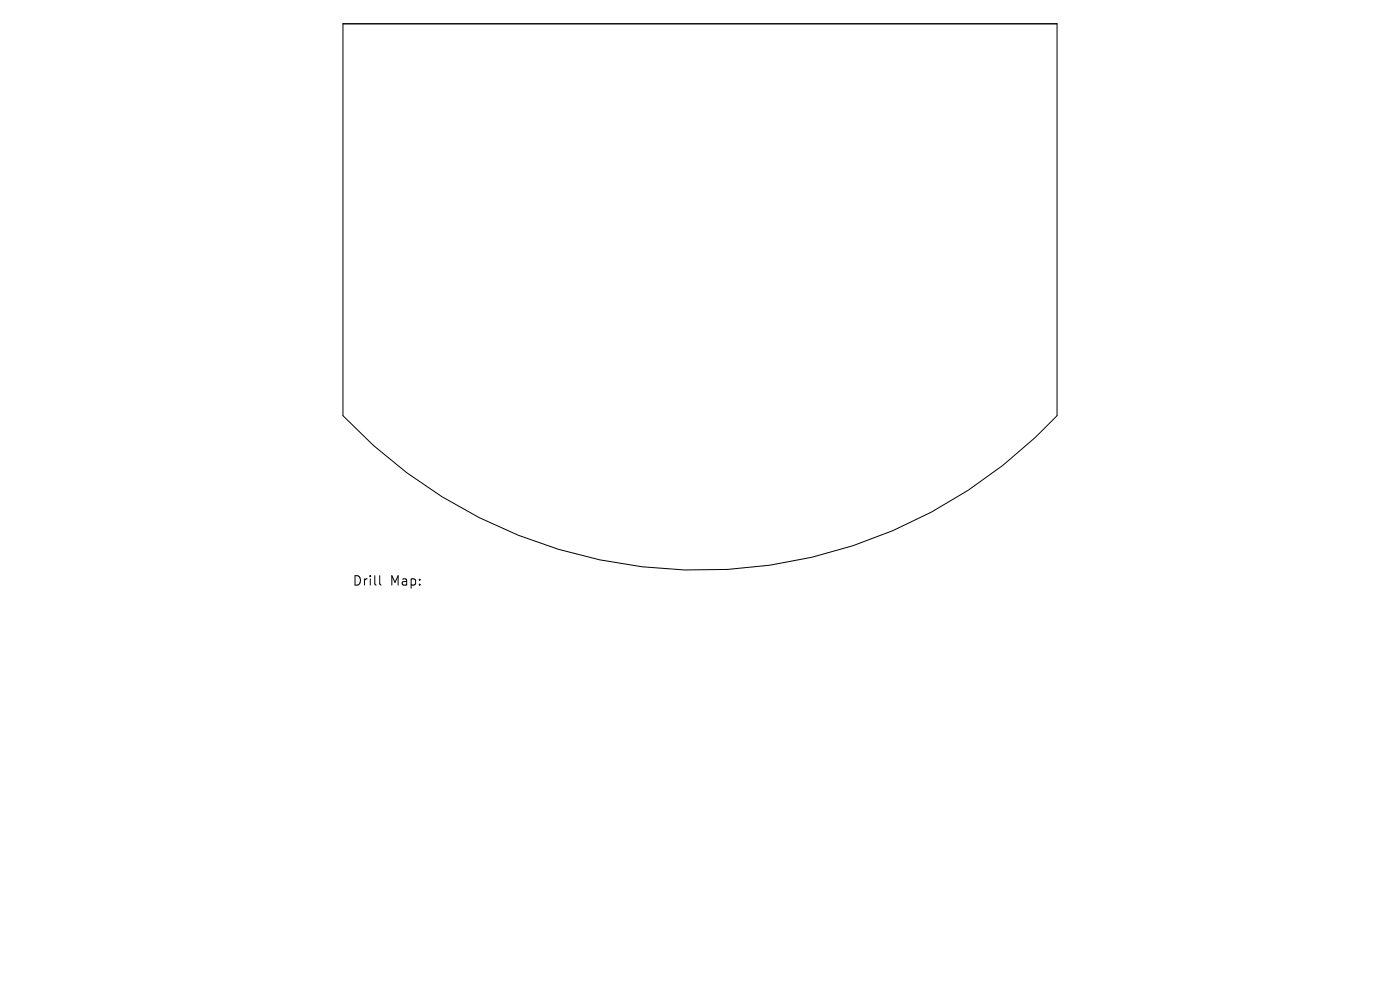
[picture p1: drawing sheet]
<svg xmlns="http://www.w3.org/2000/svg" width="297mm" height="210mm" viewBox="0 0 297 210" stroke-linecap="round" stroke-linejoin="round" font-family="sans-serif">
<defs><g id="words">
<g font-size="2.8">
<text x="74.7" y="124.5">Drill</text>
<text x="82.7" y="124.5">Map:</text>
</g>
</g></defs>
<path d="M72.8 5h151.4v83.2a103.9 103.9 0 0 1-151.4 0zM80.6 122.1v1.7l.2 .3" fill="none" stroke="#000" stroke-width=".21"/>
<use href="#words"/>
</svg>
